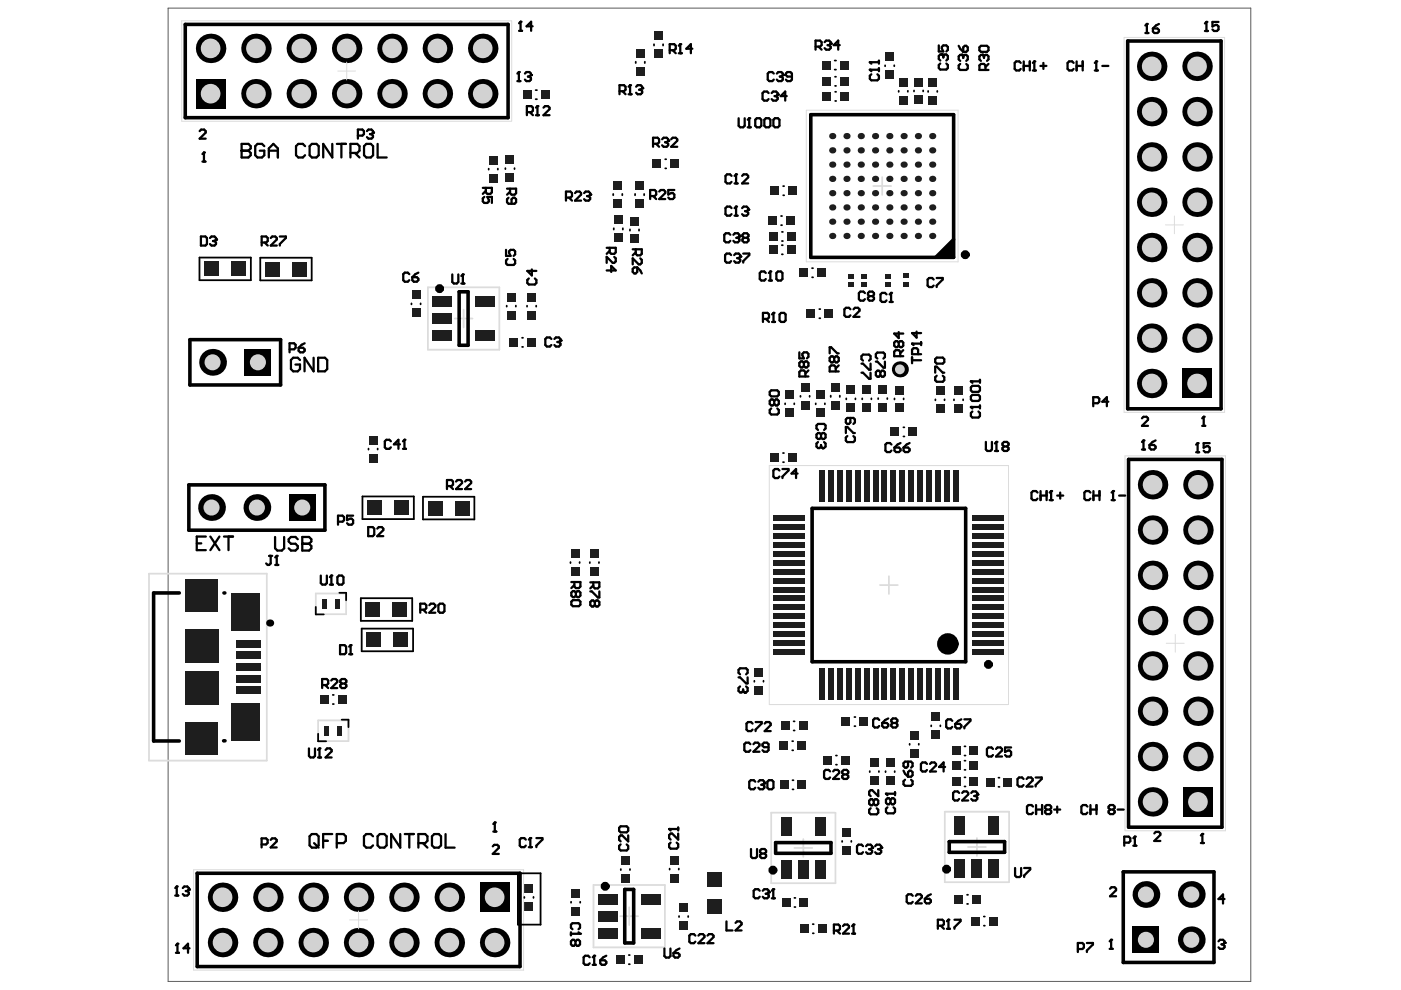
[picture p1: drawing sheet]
<svg xmlns="http://www.w3.org/2000/svg" width="297mm" height="210mm" viewBox="0 0 297 210" stroke-linecap="round" stroke-linejoin="round" font-family="sans-serif">
<circle cx="73.5" cy="19.9" r="3.1" fill="#000"/>
<circle cx="73.5" cy="19.9" r="2.08" fill="#d2d2d2"/>
<path d="M240.1 196.4h5.7v5.7h-5.7z" fill-rule="evenodd" fill="#000"/>
<circle cx="243" cy="199.3" r="1.7" fill="#d2d2d2"/>
<circle cx="243" cy="189.7" r="2.84" fill="#000"/>
<circle cx="243" cy="189.7" r="1.7" fill="#d2d2d2"/>
<circle cx="73.5" cy="10.3" r="3.1" fill="#000"/>
<circle cx="73.5" cy="10.3" r="2.08" fill="#d2d2d2"/>
<circle cx="190.8" cy="78.3" r="1.7" fill="#000"/>
<circle cx="190.8" cy="78.3" r="1.04" fill="#d2d2d2"/>
<circle cx="244.4" cy="170" r="3.1" fill="#000"/>
<circle cx="244.4" cy="170" r="2.08" fill="#d2d2d2"/>
<path d="M250.9 166.9h6.2v6.2h-6.2z" fill-rule="evenodd" fill="#000"/>
<circle cx="254" cy="170" r="2.08" fill="#d2d2d2"/>
<circle cx="244.4" cy="131.6" r="3.1" fill="#000"/>
<circle cx="244.4" cy="131.6" r="2.08" fill="#d2d2d2"/>
<circle cx="254" cy="131.6" r="3.1" fill="#000"/>
<circle cx="254" cy="131.6" r="2.08" fill="#d2d2d2"/>
<circle cx="66.4" cy="199.8" r="3.1" fill="#000"/>
<circle cx="66.4" cy="199.8" r="2.08" fill="#d2d2d2"/>
<circle cx="56.8" cy="199.8" r="3.1" fill="#000"/>
<circle cx="56.8" cy="199.8" r="2.08" fill="#d2d2d2"/>
<circle cx="47.2" cy="199.8" r="3.1" fill="#000"/>
<circle cx="47.2" cy="199.8" r="2.08" fill="#d2d2d2"/>
<path d="M61.2 104.8h5.7v5.6h-5.7z" fill-rule="evenodd" fill="#000"/>
<circle cx="64.1" cy="107.6" r="1.7" fill="#d2d2d2"/>
<circle cx="54.5" cy="107.6" r="2.84" fill="#000"/>
<circle cx="54.5" cy="107.6" r="1.7" fill="#d2d2d2"/>
<path d="M51.8 74h5.7v5.7h-5.7z" fill-rule="evenodd" fill="#000"/>
<circle cx="54.7" cy="76.8" r="1.7" fill="#d2d2d2"/>
<circle cx="63.9" cy="19.9" r="3.1" fill="#000"/>
<circle cx="63.9" cy="19.9" r="2.08" fill="#d2d2d2"/>
<circle cx="54.3" cy="19.9" r="3.1" fill="#000"/>
<circle cx="54.3" cy="19.9" r="2.08" fill="#d2d2d2"/>
<circle cx="85.6" cy="199.8" r="3.1" fill="#000"/>
<circle cx="85.6" cy="199.8" r="2.08" fill="#d2d2d2"/>
<circle cx="95.3" cy="199.8" r="3.1" fill="#000"/>
<circle cx="95.3" cy="199.8" r="2.08" fill="#d2d2d2"/>
<circle cx="83.1" cy="19.9" r="3.1" fill="#000"/>
<circle cx="83.1" cy="19.9" r="2.08" fill="#d2d2d2"/>
<circle cx="92.7" cy="19.9" r="3.1" fill="#000"/>
<circle cx="92.7" cy="19.9" r="2.08" fill="#d2d2d2"/>
<circle cx="252.6" cy="199.3" r="2.84" fill="#000"/>
<circle cx="252.6" cy="199.3" r="1.7" fill="#d2d2d2"/>
<circle cx="252.6" cy="189.7" r="2.84" fill="#000"/>
<circle cx="252.6" cy="189.7" r="1.7" fill="#d2d2d2"/>
<circle cx="254" cy="150.8" r="3.1" fill="#000"/>
<circle cx="254" cy="150.8" r="2.08" fill="#d2d2d2"/>
<circle cx="244.4" cy="150.8" r="3.1" fill="#000"/>
<circle cx="244.4" cy="150.8" r="2.08" fill="#d2d2d2"/>
<circle cx="254" cy="141.2" r="3.1" fill="#000"/>
<circle cx="254" cy="141.2" r="2.08" fill="#d2d2d2"/>
<circle cx="244.4" cy="141.2" r="3.1" fill="#000"/>
<circle cx="244.4" cy="141.2" r="2.08" fill="#d2d2d2"/>
<circle cx="244.4" cy="122" r="3.1" fill="#000"/>
<circle cx="244.4" cy="122" r="2.08" fill="#d2d2d2"/>
<circle cx="254" cy="122" r="3.1" fill="#000"/>
<circle cx="254" cy="122" r="2.08" fill="#d2d2d2"/>
<circle cx="254" cy="112.4" r="3.1" fill="#000"/>
<circle cx="254" cy="112.4" r="2.08" fill="#d2d2d2"/>
<circle cx="244.4" cy="112.4" r="3.1" fill="#000"/>
<circle cx="244.4" cy="112.4" r="2.08" fill="#d2d2d2"/>
<circle cx="244.2" cy="81.3" r="3.1" fill="#000"/>
<circle cx="244.2" cy="81.3" r="2.08" fill="#d2d2d2"/>
<path d="M250.7 78.2h6.2v6.2h-6.2z" fill-rule="evenodd" fill="#000"/>
<circle cx="253.8" cy="81.3" r="2.08" fill="#d2d2d2"/>
<circle cx="253.8" cy="62.1" r="3.1" fill="#000"/>
<circle cx="253.8" cy="62.1" r="2.08" fill="#d2d2d2"/>
<circle cx="244.2" cy="62.1" r="3.1" fill="#000"/>
<circle cx="244.2" cy="62.1" r="2.08" fill="#d2d2d2"/>
<circle cx="253.8" cy="52.5" r="3.1" fill="#000"/>
<circle cx="253.8" cy="52.5" r="2.08" fill="#d2d2d2"/>
<circle cx="244.2" cy="52.5" r="3.1" fill="#000"/>
<circle cx="244.2" cy="52.5" r="2.08" fill="#d2d2d2"/>
<circle cx="244.2" cy="33.3" r="3.1" fill="#000"/>
<circle cx="244.2" cy="33.3" r="2.08" fill="#d2d2d2"/>
<circle cx="253.8" cy="33.3" r="3.1" fill="#000"/>
<circle cx="253.8" cy="33.3" r="2.08" fill="#d2d2d2"/>
<circle cx="253.8" cy="23.7" r="3.1" fill="#000"/>
<circle cx="253.8" cy="23.7" r="2.08" fill="#d2d2d2"/>
<circle cx="253.8" cy="14.1" r="3.1" fill="#000"/>
<circle cx="253.8" cy="14.1" r="2.08" fill="#d2d2d2"/>
<circle cx="244.2" cy="23.7" r="3.1" fill="#000"/>
<circle cx="244.2" cy="23.7" r="2.08" fill="#d2d2d2"/>
<circle cx="244.2" cy="14.1" r="3.1" fill="#000"/>
<circle cx="244.2" cy="14.1" r="2.08" fill="#d2d2d2"/>
<circle cx="66.4" cy="190.2" r="3.1" fill="#000"/>
<circle cx="66.4" cy="190.2" r="2.08" fill="#d2d2d2"/>
<circle cx="56.8" cy="190.2" r="3.1" fill="#000"/>
<circle cx="56.8" cy="190.2" r="2.08" fill="#d2d2d2"/>
<circle cx="47.2" cy="190.2" r="3.1" fill="#000"/>
<circle cx="47.2" cy="190.2" r="2.08" fill="#d2d2d2"/>
<circle cx="63.9" cy="10.3" r="3.1" fill="#000"/>
<circle cx="63.9" cy="10.3" r="2.08" fill="#d2d2d2"/>
<circle cx="54.3" cy="10.3" r="3.1" fill="#000"/>
<circle cx="54.3" cy="10.3" r="2.08" fill="#d2d2d2"/>
<circle cx="85.6" cy="190.2" r="3.1" fill="#000"/>
<circle cx="85.6" cy="190.2" r="2.08" fill="#d2d2d2"/>
<circle cx="95.3" cy="190.2" r="3.1" fill="#000"/>
<circle cx="95.3" cy="190.2" r="2.08" fill="#d2d2d2"/>
<circle cx="83.1" cy="10.3" r="3.1" fill="#000"/>
<circle cx="83.1" cy="10.3" r="2.08" fill="#d2d2d2"/>
<circle cx="92.7" cy="10.3" r="3.1" fill="#000"/>
<circle cx="92.7" cy="10.3" r="2.08" fill="#d2d2d2"/>
<circle cx="244.4" cy="160.4" r="3.1" fill="#000"/>
<circle cx="244.4" cy="160.4" r="2.08" fill="#d2d2d2"/>
<circle cx="254" cy="160.4" r="3.1" fill="#000"/>
<circle cx="254" cy="160.4" r="2.08" fill="#d2d2d2"/>
<circle cx="244.2" cy="42.9" r="3.1" fill="#000"/>
<circle cx="244.2" cy="42.9" r="2.08" fill="#d2d2d2"/>
<circle cx="253.8" cy="42.9" r="3.1" fill="#000"/>
<circle cx="253.8" cy="42.9" r="2.08" fill="#d2d2d2"/>
<circle cx="244.2" cy="71.7" r="3.1" fill="#000"/>
<circle cx="244.2" cy="71.7" r="2.08" fill="#d2d2d2"/>
<circle cx="253.8" cy="71.7" r="3.1" fill="#000"/>
<circle cx="253.8" cy="71.7" r="2.08" fill="#d2d2d2"/>
<circle cx="254" cy="102.8" r="3.1" fill="#000"/>
<circle cx="254" cy="102.8" r="2.08" fill="#d2d2d2"/>
<circle cx="244.4" cy="102.8" r="3.1" fill="#000"/>
<circle cx="244.4" cy="102.8" r="2.08" fill="#d2d2d2"/>
<circle cx="76" cy="199.8" r="3.1" fill="#000"/>
<circle cx="76" cy="199.8" r="2.08" fill="#d2d2d2"/>
<circle cx="104.9" cy="199.8" r="3.1" fill="#000"/>
<circle cx="104.9" cy="199.8" r="2.08" fill="#d2d2d2"/>
<circle cx="44.8" cy="107.6" r="2.84" fill="#000"/>
<circle cx="44.8" cy="107.6" r="1.7" fill="#d2d2d2"/>
<circle cx="45.1" cy="76.8" r="2.84" fill="#000"/>
<circle cx="45.1" cy="76.8" r="1.7" fill="#d2d2d2"/>
<path d="M41.5 16.7h6.3v6.3h-6.3z" fill-rule="evenodd" fill="#000"/>
<circle cx="44.7" cy="19.9" r="2.08" fill="#d2d2d2"/>
<circle cx="102.3" cy="19.9" r="3.1" fill="#000"/>
<circle cx="102.3" cy="19.9" r="2.08" fill="#d2d2d2"/>
<circle cx="76" cy="190.2" r="3.1" fill="#000"/>
<circle cx="76" cy="190.2" r="2.08" fill="#d2d2d2"/>
<path d="M101.8 187.1h6.2v6.3h-6.2z" fill-rule="evenodd" fill="#000"/>
<circle cx="104.9" cy="190.2" r="2.08" fill="#d2d2d2"/>
<circle cx="44.7" cy="10.3" r="3.1" fill="#000"/>
<circle cx="44.7" cy="10.3" r="2.08" fill="#d2d2d2"/>
<circle cx="102.3" cy="10.3" r="3.1" fill="#000"/>
<circle cx="102.3" cy="10.3" r="2.08" fill="#d2d2d2"/>
<g fill="#1e1e1e">
<path d="M49 55.5h3.1v3h-3.1z" fill-rule="evenodd"/>
<path d="M56.3 55.5h3v3.1h-3z" fill-rule="evenodd"/>
<path d="M71.5 153.9h1v2h-1z" fill-rule="evenodd"/>
<path d="M71.6 147.4h1.9v1.9h-1.9z" fill-rule="evenodd"/>
<path d="M77.9 106.1h3v3.1h-3z" fill-rule="evenodd"/>
<path d="M78.1 92.4h1.9v1.9h-1.9z" fill-rule="evenodd"/>
<path d="M87.3 61.6h1.8v1.9h-1.8z" fill-rule="evenodd"/>
<path d="M96.5 106.2h3v3h-3z" fill-rule="evenodd"/>
<path d="M100.8 70h4.1v2.3h-4.1z" fill-rule="evenodd"/>
<path d="M100.8 62.8h4.1v2.3h-4.1z" fill-rule="evenodd"/>
<path d="M103.6 36.8h1.9v1.9h-1.9z" fill-rule="evenodd"/>
<path d="M103.6 33h1.9v1.9h-1.9z" fill-rule="evenodd"/>
<path d="M111.2 191.2h1.9v1.9h-1.9z" fill-rule="evenodd"/>
<path d="M111.2 187.4h1.9v1.9h-1.9z" fill-rule="evenodd"/>
<path d="M111.7 71.7h1.9v1.8h-1.9z" fill-rule="evenodd"/>
<path d="M111.8 62.1h1.9v1.9h-1.9z" fill-rule="evenodd"/>
<path d="M121.1 192.2h1.9v1.9h-1.9z" fill-rule="evenodd"/>
<path d="M121 116.4h1.9v1.9h-1.9z" fill-rule="evenodd"/>
<path d="M125.1 116.4h1.9v1.9h-1.9z" fill-rule="evenodd"/>
<path d="M134.4 202.5h1.9v1.9h-1.9z" fill-rule="evenodd"/>
<path d="M131.6 185.3h1.9v1.9h-1.9z" fill-rule="evenodd"/>
<path d="M133.6 45.9h1.9v1.9h-1.9z" fill-rule="evenodd"/>
<path d="M134.7 38.4h1.9v1.9h-1.9z" fill-rule="evenodd"/>
<path d="M134.8 14.2h1.9v1.9h-1.9z" fill-rule="evenodd"/>
<path d="M134.8 10.4h1.9v1.9h-1.9z" fill-rule="evenodd"/>
<path d="M144 191.5h1.9v1.9h-1.9z" fill-rule="evenodd"/>
<path d="M142 185.2h1.9v1.9h-1.9z" fill-rule="evenodd"/>
<path d="M149.9 190.6h3.1v3.1h-3.1z" fill-rule="evenodd"/>
<path d="M149.9 185h3.1v3h-3.1z" fill-rule="evenodd"/>
<path d="M165.7 190.4h1.9v1.9h-1.9z" fill-rule="evenodd"/>
<path d="M165.6 182.3h2.3v4h-2.3z" fill-rule="evenodd"/>
<path d="M165.5 153h1.9v1.9h-1.9z" fill-rule="evenodd"/>
<path d="M166.5 82.8h1.9v1.9h-1.9z" fill-rule="evenodd"/>
<path d="M166.5 86.6h1.9v1.9h-1.9z" fill-rule="evenodd"/>
<path d="M163 52h1.9v1.9h-1.9z" fill-rule="evenodd"/>
<path d="M166.8 52h1.9v1.9h-1.9z" fill-rule="evenodd"/>
<path d="M162.9 45.8h1.9v1.9h-1.9z" fill-rule="evenodd"/>
<path d="M166.6 45.8h1.9v1.9h-1.9z" fill-rule="evenodd"/>
<path d="M163.3 39.5h1.9v1.9h-1.9z" fill-rule="evenodd"/>
<path d="M167.1 39.5h1.9v1.9h-1.9z" fill-rule="evenodd"/>
<path d="M172.8 182.3h2.2v4h-2.2z" fill-rule="evenodd"/>
<path d="M174.5 160.2h1.9v1.9h-1.9z" fill-rule="evenodd"/>
<path d="M173 82.8h1.9v1.9h-1.9z" fill-rule="evenodd"/>
<path d="M173 86.6h1.9v1.9h-1.9z" fill-rule="evenodd"/>
<path d="M174.3 16.3h1.9v1.9h-1.9z" fill-rule="evenodd"/>
<path d="M178.6 175.6h1.9v1.8h-1.9z" fill-rule="evenodd"/>
<path d="M178.6 179.3h1.9v1.9h-1.9z" fill-rule="evenodd"/>
<path d="M178.3 160.2h1.9v1.9h-1.9z" fill-rule="evenodd"/>
<path d="M178.4 152h1.9v1.9h-1.9z" fill-rule="evenodd"/>
<path d="M182.2 152h1.9v1.9h-1.9z" fill-rule="evenodd"/>
<path d="M179.5 85.5h1.8v1.9h-1.8z" fill-rule="evenodd"/>
<path d="M179.9 59.8h1.2v1h-1.2z" fill-rule="evenodd"/>
<path d="M182.6 59.8h1.2v1h-1.2z" fill-rule="evenodd"/>
<path d="M178.1 16.3h1.9v1.9h-1.9z" fill-rule="evenodd"/>
<path d="M187.8 160.8h1.9v1.9h-1.9z" fill-rule="evenodd"/>
<path d="M188.8 90.6h1.9v1.9h-1.9z" fill-rule="evenodd"/>
<path d="M189.7 85.5h1.9v1.9h-1.9z" fill-rule="evenodd"/>
<path d="M186.2 85.5h1.9v1.8h-1.9z" fill-rule="evenodd"/>
<path d="M187.6 59.8h1.1v1h-1.1z" fill-rule="evenodd"/>
<path d="M187.7 14.9h1.9v1.9h-1.9z" fill-rule="evenodd"/>
<path d="M197.5 154.8h1.8v1.9h-1.8z" fill-rule="evenodd"/>
<path d="M196.8 16.5h1.9v1.9h-1.9z" fill-rule="evenodd"/>
<path d="M193.8 16.4h1.9v1.9h-1.9z" fill-rule="evenodd"/>
<path d="M205.9 194.4h1.9v1.8h-1.9z" fill-rule="evenodd"/>
<path d="M201.8 161.3h1.8v1.9h-1.8z" fill-rule="evenodd"/>
<path d="M205.5 161.3h1.9v1.9h-1.9z" fill-rule="evenodd"/>
<path d="M202.3 85.7h1.9v1.9h-1.9z" fill-rule="evenodd"/>
<path d="M209.6 194.4h1.9v1.8h-1.9z" fill-rule="evenodd"/>
<path d="M68.2 127h1v2h-1z" fill-rule="evenodd"/>
<path d="M71 127h1v2h-1z" fill-rule="evenodd"/>
<path d="M77.7 134.2h3.1v3h-3.1z" fill-rule="evenodd"/>
<path d="M78.1 96.2h1.9v1.9h-1.9z" fill-rule="evenodd"/>
<path d="M87.3 65.4h1.8v1.9h-1.8z" fill-rule="evenodd"/>
<path d="M111.8 65.9h1.9v1.8h-1.9z" fill-rule="evenodd"/>
<path d="M110.9 19.1h1.9v1.9h-1.9z" fill-rule="evenodd"/>
<path d="M121.1 188.5h1.9v1.9h-1.9z" fill-rule="evenodd"/>
<path d="M121 120.2h1.9v1.9h-1.9z" fill-rule="evenodd"/>
<path d="M125.1 120.2h1.9v1.9h-1.9z" fill-rule="evenodd"/>
<path d="M131.6 181.5h1.9v1.9h-1.9z" fill-rule="evenodd"/>
<path d="M134.7 42.2h1.9v1.9h-1.9z" fill-rule="evenodd"/>
<path d="M133.6 49.7h1.9v1.9h-1.9z" fill-rule="evenodd"/>
<path d="M144 195.3h1.9v1.9h-1.9z" fill-rule="evenodd"/>
<path d="M142 181.4h1.9v1.9h-1.9z" fill-rule="evenodd"/>
<path d="M142.1 33.8h1.9v1.9h-1.9z" fill-rule="evenodd"/>
<path d="M165.6 173.3h2.3v3.9h-2.3z" fill-rule="evenodd"/>
<path d="M165.3 165.4h1.9v1.9h-1.9z" fill-rule="evenodd"/>
<path d="M165.2 157.2h1.9v1.9h-1.9z" fill-rule="evenodd"/>
<path d="M167.1 96.1h1.9v1.9h-1.9z" fill-rule="evenodd"/>
<path d="M163.3 96.1h1.9v1.9h-1.9z" fill-rule="evenodd"/>
<path d="M163 49.2h1.9v1.9h-1.9z" fill-rule="evenodd"/>
<path d="M166.8 49.2h1.9v1.9h-1.9z" fill-rule="evenodd"/>
<path d="M173.4 196h1.9v1.9h-1.9z" fill-rule="evenodd"/>
<path d="M172.8 173.3h2.2v3.9h-2.2z" fill-rule="evenodd"/>
<path d="M173.7 141.8h1.1v6.6h-1.1z" fill-rule="evenodd"/>
<path d="M175.6 141.8h1.1v6.6h-1.1z" fill-rule="evenodd"/>
<path d="M173.2 56.9h1.9v1.9h-1.9z" fill-rule="evenodd"/>
<path d="M171 65.6h1.9v1.8h-1.9z" fill-rule="evenodd"/>
<path d="M174.8 65.6h1.8v1.8h-1.8z" fill-rule="evenodd"/>
<path d="M174.3 12.9h1.9v1.8h-1.9z" fill-rule="evenodd"/>
<path d="M174.3 19.5h1.9v1.9h-1.9z" fill-rule="evenodd"/>
<path d="M179.4 141.8h1.1v6.6h-1.1z" fill-rule="evenodd"/>
<path d="M181.3 141.8h1.1v6.6h-1.1z" fill-rule="evenodd"/>
<path d="M183.2 141.8h1.1v6.6h-1.1z" fill-rule="evenodd"/>
<path d="M179.5 81.7h1.8v1.9h-1.8z" fill-rule="evenodd"/>
<path d="M179.9 58h1.2v1.1h-1.2z" fill-rule="evenodd"/>
<path d="M182.6 58h1.2v1.1h-1.2z" fill-rule="evenodd"/>
<path d="M178.1 12.9h1.9v1.8h-1.9z" fill-rule="evenodd"/>
<path d="M178.1 19.5h1.9v1.9h-1.9z" fill-rule="evenodd"/>
<path d="M187.8 164.6h1.9v1.8h-1.9z" fill-rule="evenodd"/>
<path d="M186.9 141.8h1.2v6.6h-1.2z" fill-rule="evenodd"/>
<path d="M188.8 141.8h1.2v6.6h-1.2z" fill-rule="evenodd"/>
<path d="M190.7 141.8h1.2v6.6h-1.2z" fill-rule="evenodd"/>
<path d="M189.7 81.7h1.9v1.9h-1.9z" fill-rule="evenodd"/>
<path d="M186.2 81.7h1.9v1.9h-1.9z" fill-rule="evenodd"/>
<path d="M187.6 58h1.1v1.1h-1.1z" fill-rule="evenodd"/>
<path d="M187.7 11.1h1.9v1.9h-1.9z" fill-rule="evenodd"/>
<path d="M194.5 141.8h1.2v6.6h-1.2z" fill-rule="evenodd"/>
<path d="M196.4 141.8h1.1v6.6h-1.1z" fill-rule="evenodd"/>
<path d="M198.3 141.8h1.1v6.6h-1.1z" fill-rule="evenodd"/>
<path d="M197.5 151.1h1.8v1.8h-1.8z" fill-rule="evenodd"/>
<path d="M196.8 20.3h1.9v1.9h-1.9z" fill-rule="evenodd"/>
<path d="M193.8 20.2h1.9v1.9h-1.9z" fill-rule="evenodd"/>
<path d="M202.4 173.1h2.3v3.9h-2.3z" fill-rule="evenodd"/>
<path d="M202.4 182.1h2.3v4h-2.3z" fill-rule="evenodd"/>
<path d="M201.8 164.8h1.8v1.9h-1.8z" fill-rule="evenodd"/>
<path d="M205.5 164.8h1.9v1.9h-1.9z" fill-rule="evenodd"/>
<path d="M202.3 189.7h1.9v1.9h-1.9z" fill-rule="evenodd"/>
<path d="M202.1 141.8h1.1v6.6h-1.1z" fill-rule="evenodd"/>
<path d="M201.8 158.3h1.8v1.9h-1.8z" fill-rule="evenodd"/>
<path d="M205.5 158.3h1.9v1.9h-1.9z" fill-rule="evenodd"/>
<path d="M202.3 81.9h1.9v1.9h-1.9z" fill-rule="evenodd"/>
<path d="M209.6 173.1h2.3v3.9h-2.3z" fill-rule="evenodd"/>
<path d="M209.6 182.1h2.3v4h-2.3z" fill-rule="evenodd"/>
<path d="M209 164.9h1.9v1.9h-1.9z" fill-rule="evenodd"/>
<path d="M212.7 164.9h1.9v1.9h-1.9z" fill-rule="evenodd"/>
<path d="M175.6 99.7h1.1v6.6h-1.1z" fill-rule="evenodd"/>
<path d="M173.7 99.7h1.1v6.6h-1.1z" fill-rule="evenodd"/>
<path d="M183.2 99.7h1.1v6.6h-1.1z" fill-rule="evenodd"/>
<path d="M181.3 99.7h1.1v6.6h-1.1z" fill-rule="evenodd"/>
<path d="M179.4 99.7h1.1v6.6h-1.1z" fill-rule="evenodd"/>
<path d="M190.7 99.7h1.2v6.6h-1.2z" fill-rule="evenodd"/>
<path d="M188.8 99.7h1.2v6.6h-1.2z" fill-rule="evenodd"/>
<path d="M186.9 99.7h1.2v6.6h-1.2z" fill-rule="evenodd"/>
<path d="M198.3 99.7h1.1v6.6h-1.1z" fill-rule="evenodd"/>
<path d="M196.4 99.7h1.1v6.6h-1.1z" fill-rule="evenodd"/>
<path d="M194.5 99.7h1.2v6.6h-1.2z" fill-rule="evenodd"/>
<path d="M202.1 99.7h1.1v6.6h-1.1z" fill-rule="evenodd"/>
<path d="M68.7 153.9h1v2h-1z" fill-rule="evenodd"/>
<path d="M67.8 147.4h1.9v1.9h-1.9z" fill-rule="evenodd"/>
<path d="M50.2 145.6h5.1v1.5h-5.1z" fill-rule="evenodd"/>
<path d="M50.2 140.7h5.1v1.5h-5.1z" fill-rule="evenodd"/>
<path d="M50.2 138.2h5.1v1.5h-5.1z" fill-rule="evenodd"/>
<path d="M43.3 55.5h3.1v3h-3.1z" fill-rule="evenodd"/>
<path d="M62 55.5h3v3.1h-3z" fill-rule="evenodd"/>
<path d="M90.8 106.2h3v3h-3z" fill-rule="evenodd"/>
<path d="M83.6 106.2h3v3h-3z" fill-rule="evenodd"/>
<path d="M91.7 70h4.1v2.3h-4.1z" fill-rule="evenodd"/>
<path d="M91.7 62.8h4.1v2.3h-4.1z" fill-rule="evenodd"/>
<path d="M130.6 202.5h1.9v1.9h-1.9z" fill-rule="evenodd"/>
<path d="M126.8 193.1h4.1v2.3h-4.1z" fill-rule="evenodd"/>
<path d="M108 71.7h1.8v1.8h-1.8z" fill-rule="evenodd"/>
<path d="M107.4 62.1h1.9v1.9h-1.9z" fill-rule="evenodd"/>
<path d="M130.1 45.7h1.9v1.9h-1.9z" fill-rule="evenodd"/>
<path d="M107.2 36.7h1.9v1.9h-1.9z" fill-rule="evenodd"/>
<path d="M130 38.4h1.9v1.9h-1.9z" fill-rule="evenodd"/>
<path d="M107.2 32.9h1.9v1.9h-1.9z" fill-rule="evenodd"/>
<path d="M160 145.4h1.8v1.9h-1.8z" fill-rule="evenodd"/>
<path d="M138.7 10.5h1.9v1.9h-1.9z" fill-rule="evenodd"/>
<path d="M138.7 6.7h1.9v1.9h-1.9z" fill-rule="evenodd"/>
<path d="M169.5 190.4h1.9v1.9h-1.9z" fill-rule="evenodd"/>
<path d="M169.2 182.3h2.3v4h-2.3z" fill-rule="evenodd"/>
<path d="M184.4 160.8h1.9v1.8h-1.9z" fill-rule="evenodd"/>
<path d="M169.3 153h1.9v1.9h-1.9z" fill-rule="evenodd"/>
<path d="M192.9 155h1.9v1.9h-1.9z" fill-rule="evenodd"/>
<path d="M192.6 90.6h1.9v1.9h-1.9z" fill-rule="evenodd"/>
<path d="M169.7 85h1.9v1.9h-1.9z" fill-rule="evenodd"/>
<path d="M176.1 85h1.9v1.9h-1.9z" fill-rule="evenodd"/>
<path d="M182.8 85.5h1.9v1.9h-1.9z" fill-rule="evenodd"/>
<path d="M191.6 59.7h1.1v1.1h-1.1z" fill-rule="evenodd"/>
<path d="M190.6 16.5h1.9v1.9h-1.9z" fill-rule="evenodd"/>
<path d="M206.3 137.7h6.6v1.1h-6.6z" fill-rule="evenodd"/>
<path d="M206.3 133.9h6.6v1.1h-6.6z" fill-rule="evenodd"/>
<path d="M206.3 132h6.6v1.1h-6.6z" fill-rule="evenodd"/>
<path d="M206.3 130.1h6.6v1.1h-6.6z" fill-rule="evenodd"/>
<path d="M206.3 126.3h6.6v1.1h-6.6z" fill-rule="evenodd"/>
<path d="M206.3 124.4h6.6v1.2h-6.6z" fill-rule="evenodd"/>
<path d="M206.3 122.5h6.6v1.2h-6.6z" fill-rule="evenodd"/>
<path d="M206.3 118.8h6.6v1.1h-6.6z" fill-rule="evenodd"/>
<path d="M206.3 116.9h6.6v1.1h-6.6z" fill-rule="evenodd"/>
<path d="M206.3 115h6.6v1.1h-6.6z" fill-rule="evenodd"/>
<path d="M206.3 113.1h6.6v1.1h-6.6z" fill-rule="evenodd"/>
<path d="M206.3 111.2h6.6v1.1h-6.6z" fill-rule="evenodd"/>
<path d="M206.3 109.3h6.6v1.1h-6.6z" fill-rule="evenodd"/>
<path d="M198.4 85.7h1.8v1.9h-1.8z" fill-rule="evenodd"/>
<path d="M48.9 149.2h6.1v7.9h-6.1z" fill-rule="evenodd"/>
<path d="M50.2 143.1h5.1v1.5h-5.1z" fill-rule="evenodd"/>
<path d="M50.2 135.7h5.1v1.6h-5.1z" fill-rule="evenodd"/>
<path d="M83.4 134.2h3v3h-3z" fill-rule="evenodd"/>
<path d="M77.6 127.7h3v3h-3z" fill-rule="evenodd"/>
<path d="M83.2 127.7h3.1v3h-3.1z" fill-rule="evenodd"/>
<path d="M91.7 66.4h4.1v2.3h-4.1z" fill-rule="evenodd"/>
<path d="M126.8 196.7h4.1v2.3h-4.1z" fill-rule="evenodd"/>
<path d="M126.8 189.5h4.1v2.3h-4.1z" fill-rule="evenodd"/>
<path d="M130 42.2h1.9v1.9h-1.9z" fill-rule="evenodd"/>
<path d="M130.1 49.5h1.9v1.9h-1.9z" fill-rule="evenodd"/>
<path d="M107.4 65.9h1.9v1.8h-1.9z" fill-rule="evenodd"/>
<path d="M114.7 19.1h1.8v1.9h-1.8z" fill-rule="evenodd"/>
<path d="M135.9 196.7h4.1v2.3h-4.1z" fill-rule="evenodd"/>
<path d="M135.9 189.5h4.1v2.3h-4.1z" fill-rule="evenodd"/>
<path d="M160 141.6h1.8v1.9h-1.8z" fill-rule="evenodd"/>
<path d="M138.3 33.8h1.9v1.9h-1.9z" fill-rule="evenodd"/>
<path d="M169.6 196h1.9v1.9h-1.9z" fill-rule="evenodd"/>
<path d="M184.4 164.5h1.9v1.9h-1.9z" fill-rule="evenodd"/>
<path d="M169.1 165.4h1.9v1.9h-1.9z" fill-rule="evenodd"/>
<path d="M169 157.2h1.9v1.9h-1.9z" fill-rule="evenodd"/>
<path d="M177.5 141.8h1.1v6.6h-1.1z" fill-rule="evenodd"/>
<path d="M185.1 141.8h1.1v6.6h-1.1z" fill-rule="evenodd"/>
<path d="M192.6 141.8h1.2v6.6h-1.2z" fill-rule="evenodd"/>
<path d="M192.9 158.7h1.9v1.9h-1.9z" fill-rule="evenodd"/>
<path d="M169.7 81.2h1.9v1.9h-1.9z" fill-rule="evenodd"/>
<path d="M176.1 81.2h1.9v1.9h-1.9z" fill-rule="evenodd"/>
<path d="M182.8 81.7h1.9v1.9h-1.9z" fill-rule="evenodd"/>
<path d="M191.6 58h1.1v1h-1.1z" fill-rule="evenodd"/>
<path d="M169.4 56.9h1.9v1.9h-1.9z" fill-rule="evenodd"/>
<path d="M190.6 20.3h1.9v1.9h-1.9z" fill-rule="evenodd"/>
<path d="M206 182.1h2.3v4h-2.3z" fill-rule="evenodd"/>
<path d="M206.1 189.7h1.9v1.9h-1.9z" fill-rule="evenodd"/>
<path d="M206.3 135.8h6.6v1.1h-6.6z" fill-rule="evenodd"/>
<path d="M200.2 141.8h1.1v6.6h-1.1z" fill-rule="evenodd"/>
<path d="M206.3 128.2h6.6v1.1h-6.6z" fill-rule="evenodd"/>
<path d="M206.3 120.6h6.6v1.2h-6.6z" fill-rule="evenodd"/>
<path d="M198.4 81.9h1.8v1.9h-1.8z" fill-rule="evenodd"/>
<path d="M48.9 125.7h6.1v8h-6.1z" fill-rule="evenodd"/>
<path d="M192.6 99.7h1.2v6.6h-1.2z" fill-rule="evenodd"/>
<path d="M185.1 99.7h1.1v6.6h-1.1z" fill-rule="evenodd"/>
<path d="M177.5 99.7h1.1v6.6h-1.1z" fill-rule="evenodd"/>
<path d="M200.2 99.7h1.1v6.6h-1.1z" fill-rule="evenodd"/>
<path d="M164 137.7h6.7v1.1h-6.7z" fill-rule="evenodd"/>
<path d="M164 130.1h6.7v1.1h-6.7z" fill-rule="evenodd"/>
<path d="M164 132h6.7v1.1h-6.7z" fill-rule="evenodd"/>
<path d="M164 133.9h6.7v1.1h-6.7z" fill-rule="evenodd"/>
<path d="M164 122.5h6.7v1.2h-6.7z" fill-rule="evenodd"/>
<path d="M164 124.4h6.7v1.2h-6.7z" fill-rule="evenodd"/>
<path d="M164 126.3h6.7v1.1h-6.7z" fill-rule="evenodd"/>
<path d="M164 113.1h6.7v1.1h-6.7z" fill-rule="evenodd"/>
<path d="M164 115h6.7v1.1h-6.7z" fill-rule="evenodd"/>
<path d="M164 116.9h6.7v1.1h-6.7z" fill-rule="evenodd"/>
<path d="M164 118.7h6.7v1.2h-6.7z" fill-rule="evenodd"/>
<path d="M164 109.3h6.7v1.1h-6.7z" fill-rule="evenodd"/>
<path d="M164 111.2h6.7v1.1h-6.7z" fill-rule="evenodd"/>
<path d="M39.3 153.1h6.9v6.8h-6.9z" fill-rule="evenodd"/>
<path d="M39.2 133.3h7.1v7.2h-7.1z" fill-rule="evenodd"/>
<path d="M39.2 142.4h7.1v7.1h-7.1z" fill-rule="evenodd"/>
<path d="M39.3 122.9h6.9v6.8h-6.9z" fill-rule="evenodd"/>
<path d="M164 135.8h6.7v1.1h-6.7z" fill-rule="evenodd"/>
<path d="M164 120.6h6.7v1.2h-6.7z" fill-rule="evenodd"/>
<path d="M164 128.2h6.7v1.1h-6.7z" fill-rule="evenodd"/>
</g>
<g fill="#1e1e1e">
<circle cx="179.5" cy="47" r=".66"/>
<circle cx="182.5" cy="47" r=".66"/>
<circle cx="179.5" cy="50" r=".66"/>
<circle cx="182.5" cy="50" r=".66"/>
<circle cx="179.5" cy="37.9" r=".66"/>
<circle cx="182.5" cy="37.9" r=".66"/>
<circle cx="179.5" cy="41" r=".66"/>
<circle cx="182.5" cy="41" r=".66"/>
<circle cx="179.5" cy="31.9" r=".66"/>
<circle cx="182.5" cy="31.9" r=".66"/>
<circle cx="179.5" cy="34.9" r=".66"/>
<circle cx="182.5" cy="34.9" r=".66"/>
<circle cx="188.6" cy="47" r=".66"/>
<circle cx="191.6" cy="47" r=".66"/>
<circle cx="188.6" cy="50" r=".66"/>
<circle cx="191.6" cy="50" r=".66"/>
<circle cx="188.6" cy="37.9" r=".66"/>
<circle cx="191.6" cy="37.9" r=".66"/>
<circle cx="188.6" cy="41" r=".66"/>
<circle cx="191.6" cy="41" r=".66"/>
<circle cx="188.6" cy="31.9" r=".66"/>
<circle cx="191.6" cy="31.9" r=".66"/>
<circle cx="188.6" cy="34.9" r=".66"/>
<circle cx="191.6" cy="34.9" r=".66"/>
<circle cx="194.6" cy="47" r=".66"/>
<circle cx="197.6" cy="47" r=".66"/>
<circle cx="194.6" cy="50" r=".66"/>
<circle cx="197.6" cy="50" r=".66"/>
<circle cx="194.6" cy="37.9" r=".66"/>
<circle cx="197.6" cy="37.9" r=".66"/>
<circle cx="194.6" cy="41" r=".66"/>
<circle cx="197.6" cy="41" r=".66"/>
<circle cx="194.6" cy="31.9" r=".66"/>
<circle cx="197.6" cy="31.9" r=".66"/>
<circle cx="194.6" cy="34.9" r=".66"/>
<circle cx="197.6" cy="34.9" r=".66"/>
<circle cx="179.5" cy="44" r=".66"/>
<circle cx="182.5" cy="44" r=".66"/>
<circle cx="179.5" cy="28.9" r=".66"/>
<circle cx="182.5" cy="28.9" r=".66"/>
<circle cx="188.6" cy="44" r=".66"/>
<circle cx="191.6" cy="44" r=".66"/>
<circle cx="188.6" cy="28.9" r=".66"/>
<circle cx="191.6" cy="28.9" r=".66"/>
<circle cx="194.6" cy="44" r=".66"/>
<circle cx="197.6" cy="44" r=".66"/>
<circle cx="194.6" cy="28.9" r=".66"/>
<circle cx="197.6" cy="28.9" r=".66"/>
<circle cx="176.4" cy="47" r=".66"/>
<circle cx="185.5" cy="47" r=".66"/>
<circle cx="176.4" cy="50" r=".66"/>
<circle cx="185.5" cy="50" r=".66"/>
<circle cx="176.4" cy="37.9" r=".66"/>
<circle cx="185.5" cy="37.9" r=".66"/>
<circle cx="176.4" cy="41" r=".66"/>
<circle cx="185.5" cy="41" r=".66"/>
<circle cx="176.4" cy="31.9" r=".66"/>
<circle cx="185.5" cy="31.9" r=".66"/>
<circle cx="176.4" cy="34.9" r=".66"/>
<circle cx="185.5" cy="34.9" r=".66"/>
<circle cx="176.4" cy="44" r=".66"/>
<circle cx="185.5" cy="44" r=".66"/>
<circle cx="176.4" cy="28.9" r=".66"/>
<circle cx="185.5" cy="28.9" r=".66"/>
</g>
<path d="M35.6 1.7h229.6v206.4h-229.6z" fill="none" stroke="#5a5a5a" stroke-width=".21"/>
<g fill="none" stroke="#dcdcdc" stroke-width=".38">
<path d="M185.2 39.4h3.7M187 37.6v3.7M90.7 60.9h15.2v13.3h-15.2zM96.4 67.5h3.8M98.3 65.6v3.8M31.6 121.6h25v39.7h-25zM67 125.8h6.4v4.4h-6.4zM186.6 124h3.8M188.5 122.2v3.7M67.4 152.7h6.5v4.4h-6.5zM163.5 172.3h13.6v15h-13.6zM168.4 179.8h3.8"/>
<path d="M170.3 177.9v3.8M200.3 172.1h13.6v14.9h-13.6zM205.2 179.6h3.8M207.1 177.7v3.8M125.8 187.6h15.2v13.3h-15.2zM131.5 194.3h3.8M133.4 192.4v3.7"/>
</g>
<g fill="none" stroke="#dcdcdc" stroke-width=".21">
<path d="M38.5 4.4h70v21.3h-70zM71.6 15.1h3.8M73.5 13.2v3.8M238.3 7.9h21.3v79.5h-21.3zM171 23.4h32.1v32.1h-32.1zM247.1 47.7h3.8M249 45.8v3.8M163.1 98.7h50.7v50.7h-50.7zM238.5 96.6h21.3v79.5h-21.3zM247.3 136.4h3.8M249.2 134.5v3.8M41.1 184.4h69.9v21.3h-69.9z"/>
<path d="M74.1 195h3.8M76 193.2v3.7"/>
</g>
<g fill="#000">
<path d="M198.4 54.6l3.8-3.8v3.8z"/>
<circle cx="110" cy="15.3" r=".24"/>
<circle cx="110.4" cy="4.6" r=".24"/>
<circle cx="112.6" cy="15.9" r=".24"/>
<circle cx="133.6" cy="18.1" r=".24"/>
<circle cx="136.2" cy="18.7" r=".24"/>
<circle cx="144.2" cy="9.4" r=".24"/>
<circle cx="166" cy="15.9" r=".24"/>
<circle cx="176.1" cy="9.2" r=".24"/>
<circle cx="184.4" cy="14.8" r=".24"/>
<circle cx="184.4" cy="13.2" r=".24"/>
<circle cx="199.7" cy="11.5" r=".24"/>
<circle cx="203.9" cy="11.6" r=".24"/>
<circle cx="208.3" cy="11.6" r=".24"/>
<circle cx="219.3" cy="13" r=".24"/>
<circle cx="232.4" cy="13" r=".24"/>
<circle cx="243.2" cy="5.1" r=".24"/>
<circle cx="255.8" cy="4.7" r=".24"/>
<circle cx="43.2" cy="32.3" r=".24"/>
<circle cx="51.2" cy="31.9" r=".24"/>
<circle cx="79.1" cy="28.1" r=".24"/>
<circle cx="113.9" cy="22.5" r=".24"/>
<circle cx="141.7" cy="29.8" r=".24"/>
<circle cx="156.1" cy="37" r=".24"/>
<circle cx="158.9" cy="25.1" r=".24"/>
<circle cx="164.9" cy="20.1" r=".24"/>
<circle cx="45.8" cy="50.8" r=".24"/>
<circle cx="98.1" cy="58.2" r=".24"/>
<circle cx="125.1" cy="41.3" r=".24"/>
<circle cx="156.1" cy="43.8" r=".24"/>
<circle cx="156.8" cy="50.1" r=".24"/>
<circle cx="156.9" cy="54.4" r=".24"/>
<circle cx="158.6" cy="44.4" r=".24"/>
<circle cx="163.3" cy="57.6" r=".24"/>
<circle cx="118.8" cy="72.2" r=".24"/>
<circle cx="164" cy="66.3" r=".24"/>
<circle cx="188.9" cy="62.1" r=".24"/>
<circle cx="193.4" cy="72.9" r=".24"/>
<circle cx="85.8" cy="93.2" r=".24"/>
<circle cx="174.4" cy="95" r=".24"/>
<circle cx="205.8" cy="86.3" r=".24"/>
<circle cx="205.8" cy="80.8" r=".24"/>
<circle cx="211.3" cy="93.7" r=".24"/>
<circle cx="242.4" cy="93.4" r=".24"/>
<circle cx="253.9" cy="94" r=".24"/>
<circle cx="255.2" cy="88.4" r=".24"/>
<circle cx="58.7" cy="117.9" r=".24"/>
<circle cx="64.1" cy="115.3" r=".24"/>
<circle cx="222.9" cy="104.1" r=".24"/>
<circle cx="236" cy="104.1" r=".24"/>
<circle cx="57.2" cy="132.1" r=".76"/>
<circle cx="70.3" cy="122" r=".24"/>
<circle cx="74.3" cy="136.8" r=".24"/>
<circle cx="67.7" cy="158.7" r=".24"/>
<circle cx="157.9" cy="146.8" r=".24"/>
<circle cx="104.9" cy="174.4" r=".24"/>
<circle cx="112.4" cy="177.7" r=".24"/>
<circle cx="141.9" cy="175.8" r=".24"/>
<circle cx="162.1" cy="166.1" r=".24"/>
<circle cx="184.9" cy="179.7" r=".24"/>
<circle cx="186.8" cy="179.7" r=".24"/>
<circle cx="187.8" cy="168.3" r=".24"/>
<circle cx="207.2" cy="168.4" r=".24"/>
<circle cx="240.6" cy="177.4" r=".24"/>
<circle cx="254.9" cy="176.8" r=".24"/>
<circle cx="37.5" cy="188" r=".24"/>
<circle cx="40" cy="188.6" r=".24"/>
<circle cx="123" cy="198" r=".24"/>
<circle cx="163" cy="189.2" r=".24"/>
<circle cx="164" cy="188.5" r=".24"/>
<circle cx="181" cy="196" r=".24"/>
<circle cx="201.1" cy="195" r=".24"/>
<circle cx="235.6" cy="199.3" r=".24"/>
<circle cx="259.6" cy="199.9" r=".24"/>
<circle cx="37.6" cy="200.1" r=".24"/>
<circle cx="126" cy="202.6" r=".24"/>
</g>
<g fill="none" stroke="#000" stroke-width=".76">
<path d="M39.3 5.2h68.4v19.8h-68.4zM239.1 8.7h19.8v78h-19.8zM171.9 24.3h30.3v30.3h-30.3zM202.2 50.8l-3.8 3.8M40.3 72h19.2v9.6h-19.2zM97.4 61.9h1.8v11.3h-1.8zM239.3 97.4h19.8v78h-19.8zM40 102.8h28.9v9.6h-28.9zM172.2 107.8h32.5v32.5h-32.5zM38 125.7h-5.4v31.4h5.4M47.5 125.7h.2M47.4 157.1h.3"/>
<path d="M164.4 178.7h11.8v2.2h-11.8zM201.3 178.4h11.7v2.3h-11.7zM41.8 185.2h68.5v19.7h-68.5zM132.5 188.6h1.8v11.3h-1.8zM238.2 184.9h19.2v19.2h-19.2z"/>
</g>
<g fill="none" stroke="#000" stroke-width=".38">
<path d="M113.6 19.1h.2M134.8 13.1v.3M136.7 13.1v.3M138.7 9.4v.3M140.6 9.4v.3M177 14.8h.3M177 12.8h.3M177 16.3h.2M177 18.2h.3M177.1 19.5h.2M187.7 13.8v.3M189.6 13.8v.2"/>
<path d="M190.5 19.3v.2M192.5 19.2v.3M193.8 19.2v.2M195.7 19.2v.2M196.8 19.3v.2M198.7 19.3v.2M103.6 35.8v.2M105.5 35.8v.2M107.1 35.7v.2M109.1 35.6v.3M113.6 21h.2M141 33.8h.2"/>
<path d="M141 35.7h.3M166 39.5h.3M177.1 21.4h.2M42.3 54.6h10.9v4.8h-10.9zM55.2 54.6h10.9v4.8h-10.9zM130 41.1v.3M130.1 48.4v.3M131.9 41.1v.3M132.1 48.4v.3M133.6 48.6v.3M134.7 41.1v.3M135.5 48.6v.3"/>
<path d="M136.6 41.1v.3M165.6 45.8h.2M165.6 47.7h.2M165.8 52h.2M165.8 53.9h.2M165.8 49.2h.2M165.8 51.1h.2M166 41.4h.3M172.2 56.9h.2M172.2 58.8h.2M87.2 64.3v.2M89.2 64.3v.2"/>
<path d="M107.4 64.8v.2M109.4 64.8v.2M110.7 71.6h.2M110.7 73.6h.2M111.7 64.8v.2M113.7 64.8v.2M173.7 65.5h.2M173.7 67.5h.2M78.1 95.1v.2M80.1 95.1v.2M166 96.1h.2M166 98h.2"/>
<path d="M166.5 85.5v.2M168.4 85.5v.2M169.7 83.9v.2M171.7 83.9v.2M173 85.5v.2M174.9 85.5v.2M176.1 83.9v.3M178.1 83.9v.3M179.4 84.5v.2M181.4 84.5v.2M182.8 84.5v.2M184.7 84.5v.2"/>
<path d="M186.2 84.4v.2M188.1 84.4v.2M189.6 84.5v.2M191.5 90.6h.2M191.5 92.5h.3M191.6 84.5v.2M198.3 84.7v.2M200.3 84.7v.2M202.3 84.7v.2M204.2 84.7v.2M76.8 105.3h10.9v4.8h-10.9zM89.7 105.3h10.9v4.8h-10.9z"/>
<path d="M121 119.2v.2M122.9 119.2v.2M125.1 119.2v.2M127 119.2v.2M67 128.7v1.6h1.7M71.9 125.7h1.5v1.6M76.5 126.8h10.9v4.8h-10.9zM76.7 133.3h10.9v4.8h-10.9zM67.4 155.6v1.6h1.8M70.6 147.3h.2M70.6 149.3h.2M72.4 152.6h1.5v1.6"/>
<path d="M159.9 144.3v.3M161.9 144.3v.2M168 157.1h.2M168 159.1h.2M168.3 152.9h.2M168.3 154.9h.2M181.1 152h.3M181.2 154h.2M192.9 157.7v.2M194.8 157.7v.2M197.4 153.8v.2M199.4 153.8v.2"/>
<path d="M204.5 158.3h.2M168 165.4h.2M168 167.4h.2M177.2 160.2h.2M177.2 162.1h.3M178.6 178.3v.2M180.5 178.3v.2M184.4 163.5v.2M186.3 163.5v.2M187.8 163.5v.2M189.7 163.5v.2M204.5 164.8h.2"/>
<path d="M204.5 161.3h.2M204.5 166.8h.2M204.5 160.2h.2M204.5 163.2h.2M211.7 164.9h.2M211.7 166.8h.2M109.8 185.2h4.8v10.8h-4.8zM111.2 190.2v.2M113.1 190.2v.2M121.1 191.2v.2M123 191.2v.2M131.6 184.3v.2"/>
<path d="M133.6 184.3v.2M142 184.2v.2M143.9 184.2v.2M144 194.2v.2M145.9 194.2v.2M168.4 190.4h.2M168.4 192.3h.3M172.3 195.9h.2M172.3 197.9h.2M205 189.7h.2M205 191.7h.2M208.6 194.3h.2"/>
<path d="M208.6 196.3h.2M133.3 202.5h.2M133.3 204.4h.2"/>
</g>
<g fill="none" stroke="#000" stroke-width=".48">
<path d="M109.7 17.2h.6M109.7 15.6l.3-.3v1.9M110 6.5h.7M110 4.9l.4-.3v1.9M111.3 15.6l.3-.3h.7l.3 .3v.3l-.3 .3M111.9 16.2h.4M112.3 16.2l.3 .4v.3l-.3 .3h-.7l-.3-.3M112.9 5.6h-1.3l1-1v1.9M131.3 19.3h1l.3-.3v-.6l-.3-.3h-1v1.9M132 19.3l.6 .7M133.3 20h.6M133.3 18.4l.3-.3v1.9"/>
<path d="M134.9 18.4l.3-.3h.6l.4 .3v.3l-.4 .3M135.5 19h.3M135.8 19l.4 .3v.4l-.4 .3h-.6l-.3-.3M142 10.7h1l.3-.4v-.6l-.3-.3h-1v1.9M142.6 10.7l.7 .6M143.9 9.7l.3-.3v1.9M143.9 11.3h.7M146.8 10.3h-1.3l1-.9v1.9M163 19.7l-.4-.3h-.6l-.3 .3v1.3l.3 .3h.6l.4-.3M163.6 19.7l.3-.3h.7l.3 .3v.4l-.3 .3M164.1 15.6l-.4-.3h-.6l-.3 .3v1.3l.3 .3h.6l.4-.3M164.7 15.6l.3-.3h.7l.3 .3v.3l-.3 .3"/>
<path d="M165.3 16.2h.4M165.7 16.2l.3 .4v.3l-.3 .3h-.7l-.3-.3M167.9 16.2h-1l-.3-.3v-.3l.3-.3h.7l.3 .3v1.3l-.3 .3h-.7l-.3-.3M172.9 9.9h1l.3-.3v-.7l-.3-.3h-1v1.9M173.6 9.9l.6 .6M174.8 8.9l.4-.3h.6l.3 .3v.3l-.3 .4M175.5 9.6h.3M175.8 9.6l.3 .3v.3l-.3 .3h-.6l-.4-.3M178 9.6h-1.2l.9-1v1.9M184.7 15.7l-.3 .4v.6l.3 .3h1.3l.3-.3v-.6l-.3-.4M186.3 12.9v.6M186.3 14.5v.6"/>
<path d="M186.3 14.8h-1.9l.3 .3M186.3 13.2h-1.9l.3 .3M199 9.6v1.3h1l-.3-.6v-.4l.3-.3h.6l.4 .3v.7l-.4 .3M199.4 13.5l-.4 .3v.6l.4 .3h1.2l.4-.3v-.6l-.4-.3M200 11.9l-.3-.4h-.3l-.4 .4v.6l.4 .3M200 11.9l.3-.4h.3l.4 .4v.6l-.4 .3M200 11.9v.3M203.3 9.7l.3 .7 .6 .6M203.6 13.6l-.3 .3v.6l.3 .3h1.3l.3-.3v-.6l-.3-.3M204.2 12l-.3-.4h-.3l-.3 .4v.6l.3 .3M204.2 10l.3-.3h.4l.3 .3v.7l-.3 .3h-.7zM204.2 12l.3-.4h.4l.3 .4v.6l-.3 .3"/>
<path d="M204.2 12v.3M207.7 10l.3-.3h1.3l.3 .3v.7l-.3 .3h-1.3l-.3-.3zM208.6 12l-.3-.4h-.3l-.3 .4v.6l.3 .3M208.6 12l.3-.4h.4l.3 .4v.6l-.3 .3M208.6 12v.3M208.9 14.8v-.9l-.3-.3h-.6l-.3 .3v.9h1.9M209.6 13.6l-.7 .6M216.4 13.3l-.3-.3h-.6l-.4 .3v1.3l.4 .3h.6l.3-.3M217.1 13v1.9M217.1 14h1.2M218.3 13v1.9M219 14.9h.6"/>
<path d="M219 13.3l.3-.3v1.9M220.6 14h1.3M221.2 13.3v1.3M227.6 13.3l-.3-.3h-.6l-.4 .3v1.3l.4 .3h.6l.3-.3M228.3 14h1.3M228.3 13v1.9M229.6 13v1.9M232.1 14.9h.7M232.1 13.3l.3-.3v1.9M233.7 14h1.3M242.8 7h.7M242.8 5.4l.4-.3v1.9"/>
<path d="M244.4 6h1l.3 .4v.3l-.3 .3h-.6l-.4-.3zM245.7 5.1l-.6 .3-.7 .6M255.5 6.6h.6M255.5 5l.3-.3v1.9M258.3 4.7h-1.2v.9l.9-.3 .3 .3v.7l-.3 .3h-.6l-.3-.3M42.3 27.8l.3-.3h.7l.3 .3v.3l-1.3 1.3h1.3M42.9 34.3h.7M42.9 32.7l.3-.4v2M51.2 30.5h1.5l.5 .5v.5l-.5 .4 .5 .5v.5l-.5 .5h-1.5zM51.2 31.9h1.5M56 31l-.4-.5h-1l-.5 .5v1.9l.5 .5h1l.4-.5v-1h-.9M57 33.4v-1.9l1-1 .9 1v1.9"/>
<path d="M57 31.9h1.9M64.7 31l-.5-.5h-1l-.4 .5v1.9l.4 .5h1l.5-.5M65.6 31l.5-.5h1l.5 .5v1.9l-.5 .5h-1l-.5-.5zM70.5 30.5v2.9l-2-2.9v2.9M71.4 30.5h1.9M72.4 30.5v2.9M74.3 32.4h1.4l.5-.5v-.9l-.5-.5h-1.4v2.9M75.3 32.4l.9 1M75.9 28.8h.9l.4-.4v-.6l-.4-.3h-.9v1.9M77.2 31l.5-.5h.9l.5 .5v1.9l-.5 .5h-.9l-.5-.5zM77.8 27.8l.3-.3h.7l.3 .3v.3l-.3 .3M78.4 28.4h.4"/>
<path d="M78.8 28.4l.3 .4v.3l-.3 .3h-.7l-.3-.3M80.1 30.5v2.9h1.9M102.4 39.8h1.9v1l-.3 .3h-.7l-.3-.3v-1M111.7 23.8h1l.3-.3v-.7l-.3-.3h-1v1.9M112.3 23.8l.7 .6M113.6 22.8l.3-.3v1.9M113.6 24.4h.7M115.2 22.8l.4-.3h.6l.3 .3v.3l-1.3 1.3h1.3M138.5 30.5h.9l.3-.3v-.7l-.3-.3h-.9v1.9M139.1 30.5l.6 .6M140.4 29.5l.3-.3h.6l.4 .3v.3l-.4 .4M141 30.2h.3"/>
<path d="M141.3 30.2l.4 .3v.3l-.4 .3h-.6l-.3-.3M142.3 29.5l.3-.3h.7l.3 .3v.3l-1.3 1.3h1.3M155.1 37.3l-.3-.3h-.7l-.3 .3v1.3l.3 .3h.7l.3-.3M155.7 38.9h.7M155.7 37.3l.4-.3v1.9M156.6 25.1v1.6l.3 .3h.7l.3-.3v-1.6M157.3 37.3l.4-.3h.6l.3 .3v.3l-1.3 1.3h1.3M158.5 25.4l.4-.3v1.9M158.5 27h.7M160.1 25.4l.4-.3h.6l.3 .3v1.3l-.3 .3h-.6l-.4-.3zM162.1 25.4l.3-.3h.6l.3 .3v1.3l-.3 .3h-.6l-.3-.3zM164 25.4l.3-.3h.6l.4 .3v1.3l-.4 .3h-.6l-.3-.3z"/>
<path d="M164.2 20.4h.4M164.6 20.4l.3 .3v.3l-.3 .3h-.7l-.3-.3M166.8 20.4h-1.3l1-1v1.9M42.6 50.1h1l.3 .4v1.2l-.3 .4h-1zM44.5 50.5l.3-.4h.7l.3 .4v.3l-.3 .3M45.2 51.1h.3M45.5 51.1l.3 .3v.3l-.3 .4h-.7l-.3-.4M55.5 51.4h.9l.4-.3v-.6l-.4-.4h-.9v2M56.1 51.4l.7 .7M57.4 50.5l.3-.4h.7l.3 .4v.3l-1.3 1.3h1.3M59.3 50.1h1.3v.4l-1.3 1.2v.4M86.8 58.1l-.3-.3h-.7l-.3 .3v1.3l.3 .3h.7l.3-.3"/>
<path d="M87.4 58.8h1l.3 .3v.3l-.3 .3h-.7l-.3-.3zM88.7 57.8l-.6 .3-.7 .7M95.9 58.2v1.6l.3 .3h.7l.3-.3v-1.6M97.8 58.5l.3-.3v1.9M102.7 41.7l-.3 .4v.6l.3 .3h.6l.3-.3-.3-1h1v1.3M103 40.5l-.6 .6M107.3 53v1.3h1l-.4-.7v-.3l.4-.3h.6l.3 .3v.6l-.3 .4M107.5 40h1.9v1l-.3 .3h-.6l-.4-.3v-1M107.6 54.9l-.3 .3v.7l.3 .3h1.3l.3-.3v-.7l-.3-.3M107.8 41.9l-.3 .3v.7l.3 .3h1.3l.3-.3v-.7l-.3-.3h-.3l-.3 .3v1M108.1 40.6l-.6 .7M112.1 59l-.3 .4v.6l.3 .3h1.3l.3-.3v-.6l-.3-.4"/>
<path d="M112.8 57.1v1.3l-1-1h1.9M120 41.9h1l.3-.3v-.7l-.3-.3h-1v1.9M120.6 41.9l.7 .6M121.9 40.9l.3-.3h.7l.3 .3v.4l-1.3 1.2h1.3M123.8 40.9l.4-.3h.6l.3 .3v.4l-.3 .3M124.5 41.6h.3M124.8 41.6l.3 .3v.3l-.3 .3h-.6l-.4-.3M128.6 52.5h1.9v1l-.3 .3h-.6l-.3-.3v-1M128.6 57.3h1.9l-.9-.9v1.3M129.3 53.2l-.7 .6M130.2 54.5l.3 .3v.6l-.3 .3h-.3l-1.3-1.2v1.2M134.1 52.9h2v.9l-.4 .3h-.6l-.3-.3v-.9"/>
<path d="M134.1 57l.4-.3h.6v1l-.3 .3h-.3l-.4-.3zM134.8 53.5l-.7 .6M135.1 56.7l.6 .6 .4 .7M135.7 54.8l.4 .3v.6l-.4 .4h-.3l-1.3-1.3v1.3M137.8 41.6h1l.3-.4v-.6l-.3-.3h-1v1.9M138.5 41.6l.6 .6M139.8 40.6l.3-.3h.6l.3 .3v.3l-1.2 1.3h1.2M143 40.3h-1.3v.9l.6-.3h.4l.3 .3v.7l-.3 .3h-.7l-.3-.3M154.8 49.8l-.3-.3h-.6l-.3 .3v1.3l.3 .3h.6l.3-.3M155 54.1l-.3-.3h-.6l-.4 .3v1.3l.4 .3h.6l.3-.3M155.1 44.1l-.3-.3h-.7l-.3 .3v1.3l.3 .3h.7l.3-.3M155.5 49.8l.3-.3h.6l.4 .3v.3l-.4 .3"/>
<path d="M155.7 54.1l.3-.3h.6l.3 .3v.3l-.3 .3M155.7 44.1l.4-.3v1.9M155.7 45.7h.7M156.1 50.4h.3M156.3 54.7h.3M156.4 50.4l.4 .3v.4l-.4 .3h-.6l-.3-.3M156.6 54.7l.3 .3v.4l-.3 .3h-.6l-.3-.3M157.3 44.1l.4-.3h.6l.3 .3v.3l-.3 .4M157.6 53.8h1.3v.3l-1.3 1.3v.3M157.7 50.4l-.3 .3v.4l.3 .3h.7l.3-.3v-.4l-.3-.3M157.7 50.4l-.3-.3v-.3l.3-.3h.7l.3 .3v.3l-.3 .3M157.7 50.4h.7"/>
<path d="M158 44.8h.3M158.3 44.8l.3 .3v.3l-.3 .3h-.6l-.4-.3M162.4 57.9l-.4-.3h-.6l-.3 .3v1.3l.3 .3h.6l.4-.3M163 57.9l.3-.3v1.9M163 59.5h.6M164.6 57.9l.3-.3h.7l.3 .3v1.3l-.3 .3h-.7l-.3-.3zM198 59.3l-.4-.4h-.6l-.3 .4v1.2l.3 .4h.6l.4-.4M198.6 58.9h1.3v.4l-1.3 1.2v.4M61.4 74.1h1l.3-.4v-.6l-.3-.3h-1v1.9M63.3 73.7h1l.3 .4v.3l-.3 .3h-.7l-.3-.3zM63.6 76.3l-.5-.5h-.9l-.5 .5v2l.5 .4h.9l.5-.4v-1h-1M64.6 72.8l-.6 .3-.7 .6"/>
<path d="M66.5 75.8v2.9l-1.9-2.9v2.9M67.5 75.8h1.4l.5 .5v2l-.5 .4h-1.4zM97.8 60.1h.7M116.9 71.9l-.3-.3h-.7l-.3 .3v1.3l.3 .3h.7l.3-.3M117.5 71.9l.4-.3h.6l.3 .3v.3l-.3 .3M118.2 72.5h.3M118.5 72.5l.3 .3v.4l-.3 .3h-.6l-.4-.3M161.8 67.6h.9l.3-.3v-.6l-.3-.4h-.9v2M162.4 67.6l.6 .7M163.7 66.7l.3-.4v2M163.7 68.3h.6M165.3 66.7l.3-.4h.6l.4 .4v1.2l-.4 .4h-.6l-.3-.4z"/>
<path d="M169.5 74.7v1.3h.9l-.3-.7v-.3l.3-.3h.7l.3 .3v.7l-.3 .3M170.4 76.9l-.3-.3h-.3l-.3 .3v.7l.3 .3h.3l.3-.3M170.4 76.9l.4-.3h.3l.3 .3v.7l-.3 .3h-.3l-.4-.3M170.4 76.9v.7M170.8 79.8v-.9l-.4-.4h-.6l-.3 .4v.9h1.9M171.4 78.5l-.6 .7M175.9 74.9v-1.3h.3l1.3 1.3h.3M176.9 75.9l-.4-.3h-.3l-.3 .3v.6l.3 .3h.3l.4-.3M176.9 75.9l.3-.3h.3l.3 .3v.6l-.3 .3h-.3l-.3-.3M176.9 75.9v.6M177.2 78.8v-1l-.3-.3h-.7l-.3 .3v1h1.9M177.8 77.5l-.6 .6"/>
<path d="M180.3 65.6l-.3-.3h-.6l-.4 .3v1.3l.4 .3h.6l.3-.3M181 65.6l.3-.3h.6l.3 .3v.3l-1.2 1.3h1.2M182.6 77.1h.4l1.3 1.3h.3v-1.3M182.6 79h.4l1.3 1.3h.3v-1.3M183 76.5l-.4-.4v-.6l.4-.3h1.3l.3 .3v.6l-.3 .4M183.4 62.1l-.3-.3h-.7l-.3 .3v1.3l.3 .3h.7l.3-.3M184.3 62.8l-.3-.3v-.4l.3-.3h.7l.3 .3v.4l-.3 .3M184.3 62.8l-.3 .3v.3l.3 .3h.7l.3-.3v-.3l-.3-.3M184.3 62.8h.7M185.7 76.7h.3l1.3 1.3h.3v-1.3M186 76l-.3-.3v-.6l.3-.3h1.3l.3 .3v.6l-.3 .3M186.7 78.9v.7"/>
<path d="M186.7 78.9l.3-.3h.3l.3 .3v.7l-.3 .3h-.3l-.3-.3M186.7 78.9l-.4-.3h-.3l-.3 .3v.7l.3 .3h.3l.4-.3M188 62.4l-.4-.3h-.6l-.3 .3v1.3l.3 .3h.6l.4-.3M188.6 64h.6M188.6 62.4l.3-.3v1.9M190.5 72.6l-.3-.3h-.3l-.3 .3v.7l.3 .3h.3l.3-.3M190.5 72.6l.4-.3h.3l.3 .3v.7l-.3 .3h-.3l-.4-.3M190.5 70.4v1.3l-.9-1h1.9M190.5 72.6v.7M190.9 75.5v-.9l-.4-.4h-.6l-.3 .4v.9h1.9M191.5 74.2l-.6 .7M193.4 75.7v1.3"/>
<path d="M193.4 76.4h1.9M194.3 70.3v1.3l-.9-1h1.9M194.7 75.1v-1l-.4-.3h-.6l-.3 .3v1h1.9M195.3 72.5v.7M195.3 72.9h-1.9l.3 .3M198.3 76.1l.3-.3h1.3l.3 .3v.7l-.3 .3h-1.3l-.3-.3zM198.3 79v-1.3h.3l1.3 1.3h.3M198.6 79.7l-.3 .3v.6l.3 .3h1.3l.3-.3v-.6l-.3-.3M82.9 93.6l-.3-.4h-.7l-.3 .4v1.2l.3 .4h.7l.3-.4M84.8 94.2h-1.3l1-1v2M85.4 95.2h.7M85.4 93.6l.4-.4v2"/>
<path d="M163.2 83.1l.3-.3h1.3l.3 .3v.6l-.3 .3h-1.3l-.3-.3zM163.5 86.6l-.3 .3v.7l.3 .3h1.3l.3-.3v-.7l-.3-.3M164.2 85l-.4-.3h-.3l-.3 .3v.6l.3 .4h.3l.4-.4M164.2 85l.3-.3h.3l.3 .3v.6l-.3 .4h-.3l-.3-.4M164.2 85v.6M165.3 99.8l-.4-.4h-.6l-.3 .4v1.2l.3 .4h.6l.4-.4M165.9 99.4h1.3v.4l-1.3 1.2v.4M173.4 91.2l-.3-.4v-.6l.3-.3h1.3l.3 .3v.6l-.3 .4M173.4 93.7l-.3 .3v.7l.3 .3h.4l.3-.3M174.1 92.1l.3-.3h.3l.3 .3v.7l-.3 .3h-.3l-.3-.3M174.1 92.1l-.3-.3h-.4l-.3 .3v.7l.3 .3h.4l.3-.3M174.1 92.1v.7"/>
<path d="M174.1 94.4v.3M174.7 93.7l.3 .3v.7l-.3 .3h-.3l-.3-.3M179.3 91.8v-1.3h.4l1.2 1.3h.4M179.7 92.5l-.4 .3v.6l.4 .3h1.2l.4-.3v-.6l-.4-.3M180.3 88.6v1l-.3 .3h-.3l-.4-.3v-.7l.4-.3h1.2l.4 .3v.7l-.4 .3M189 94.3l-.3-.4h-.7l-.3 .4v1.2l.3 .4h.7l.3-.4M189.6 94.9h1l.3 .3v.3l-.3 .4h-.6l-.4-.4zM190.9 93.9l-.6 .4-.7 .6M191.6 94.9h.9l.4 .3v.3l-.4 .4h-.6l-.3-.4zM192.9 93.9l-.7 .4-.6 .6M205.8 84.1l.4-.4h1.2l.4 .4v.6l-.4 .3h-1.2l-.4-.3zM206.2 87.3l-.4 .3v.6l.4 .3h1.2l.4-.3v-.6l-.4-.3"/>
<path d="M206.2 81.8h1.2l.4 .3v.7l-.4 .3h-1.2l-.4-.3v-.7zM207.8 80.5v.7M207.8 86v.6M207.8 86.3h-2l.4 .3M207.8 80.8h-2l.4 .4M209 93.7v1.6l.3 .3h.7l.3-.3v-1.6M210.9 95.6h.7M210.9 94l.4-.3v1.9M212.9 94.7l-.4 .3v.3l.4 .3h.6l.3-.3v-.3l-.3-.3M212.9 94.7l-.4-.4v-.3l.4-.3h.6l.3 .3v.3l-.3 .4M212.9 94.7h.6M231.8 85.5h.9l.4-.3v-.7l-.4-.3h-.9v1.9"/>
<path d="M235 85.2h-1.3l1-1v1.9M242.1 88.7l.3-.3h.7l.3 .3v.3l-1.3 1.3h1.3M242.1 95.3h.7M242.1 93.7l.3-.3v1.9M243.7 94.3h1l.3 .4v.3l-.3 .3h-.7l-.3-.3zM245 93.4l-.6 .3-.7 .6M253.6 95.9h.6M253.6 94.3l.3-.3v1.9M254.9 90.3h.6M254.9 88.7l.3-.3v1.9M256.5 94h-1.3v.9l.6-.3h.4l.3 .3v.7l-.3 .3h-.7l-.3-.3M41.7 115.2h1"/>
<path d="M43.6 113.8h-1.9v2.8h1.9M44.6 113.8l1.9 2.8M46.5 113.8l-1.9 2.8M47.5 113.8h1.9M48.4 113.8v2.8M57.1 117.9h.6M57.4 117.9v1.6l-.3 .3h-.3l-.4-.3M58.3 113.9v2.4l.5 .4h1l.4-.4v-2.4M58.4 118.2l.3-.3v1.9M58.4 119.8h.6M63.1 114.3l-.5-.4h-.9l-.5 .4v.5l.5 .5h.9l.5 .5v.5l-.5 .4h-.9l-.5-.4M64.1 113.9h1.4l.5 .4v.5l-.5 .5 .5 .5v.5l-.5 .4h-1.4z"/>
<path d="M64.1 115.3h1.4M71.7 110.6h.9l.3-.3v-.6l-.3-.4h-.9v2M74.9 109.3h-1.3v1l.6-.3h.3l.4 .3v.6l-.4 .4h-.6l-.3-.4M78.1 111.8h.9l.3 .3v1.3l-.3 .3h-.9zM80 112.1l.3-.3h.6l.4 .3v.3l-1.3 1.3h1.3M94.8 103.1h.9l.3-.4v-.6l-.3-.3h-.9v1.9M95.4 103.1l.6 .6M96.7 102.1l.3-.3h.6l.4 .3v.3l-1.3 1.3h1.3M98.6 102.1l.3-.3h.7l.3 .3v.3l-1.3 1.3h1.3M169.1 100.4h-1.3l1-1v2M220 104.4l-.3-.3h-.7l-.3 .3v1.3l.3 .3h.7l.3-.3M220.6 104.1v1.9"/>
<path d="M220.6 105.1h1.3M221.9 104.1v1.9M222.5 104.4l.4-.3v1.9M222.5 106h.7M224.1 105.1h1.3M224.8 104.4v1.3M231.2 104.4l-.3-.3h-.7l-.3 .3v1.3l.3 .3h.7l.3-.3M231.8 105.1h1.3M231.8 104.1v1.9M233.1 104.1v1.9M235.7 106h.6M235.7 104.4l.3-.3v1.9"/>
<path d="M237.3 105.1h1.3M68 122v1.6l.3 .4h.7l.3-.4v-1.6M69.9 122.4l.4-.4v2M69.9 124h.7M71.5 122.4l.4-.4h.6l.3 .4v1.2l-.3 .4h-.6l-.4-.4zM72.1 136.8h1l.3 .3v1.3l-.3 .3h-1zM74 138.7h.7M74 137.1l.3-.3v1.9M89.1 129.3h1l.3-.3v-.7l-.3-.3h-1v1.9M89.7 129.3l.7 .6M91 128.3l.3-.3h.7l.3 .3v.3l-1.3 1.3h1.3M92.9 128.3l.4-.3h.6l.3 .3v1.3l-.3 .3h-.6l-.4-.3z"/>
<path d="M121.1 127.6l.4-.4h1.2l.4 .4v.6l-.4 .3h-1.2l-.4-.3zM121.1 123.4h2v1l-.4 .3h-.6l-.3-.3v-1M121.8 124l-.7 .7M122.1 125.6l.3-.3h.3l.4 .3v.7l-.4 .3h-.3l-.3-.3M122.1 125.6l-.3-.3h-.3l-.4 .3v.7l.4 .3h.3l.3-.3M122.1 125.6v.7M125.2 123.5h1.9v.9l-.3 .4h-.7l-.3-.4v-.9M125.2 125.4h.3l1.3 1.3h.3v-1.3M125.8 124.1l-.6 .7M126.1 127.6l.3-.3h.4l.3 .3v.7l-.3 .3h-.4l-.3-.3M126.1 127.6l-.3-.3h-.3l-.3 .3v.7l.3 .3h.3l.3-.3M126.1 127.6v.7"/>
<path d="M65.5 158.7v1.6l.3 .3h.7l.3-.3v-1.6M67.4 159l.3-.3v1.9M68.3 145.2h1l.3-.3v-.6l-.3-.3h-1v1.9M68.9 145.2l.7 .7M69 159l.3-.3h.7l.3 .3v.3l-1.3 1.3h1.3M70.2 144.3l.3-.3h.7l.3 .3v.3l-1.3 1.3h1.3M72.5 144.9h.6M72.5 144.9l-.4-.3v-.3l.4-.3h.6l.3 .3v.3l-.3 .3M72.5 144.9l-.4 .3v.4l.4 .3h.6l.3-.3v-.4l-.3-.3M156.6 143.6h.3l1.3 1.3h.3v-1.3M156.9 143l-.3-.3v-.7l.3-.3h1.3l.3 .3v.7l-.3 .3M156.9 145.5l-.3 .4v.6l.3 .3h.3l.3-.3"/>
<path d="M157.5 146.2v.3M158.2 145.5l.3 .4v.6l-.3 .3h-.3l-.4-.3M159.1 157.8l-.3-.3h-.7l-.3 .3v1.3l.3 .3h.7l.3-.3M159.6 153.4l-.4-.3h-.6l-.3 .3v1.3l.3 .3h.6l.4-.3M159.7 157.8l.4-.3h.6l.3 .3v.3l-1.3 1.3h1.3M160.2 153.1h1.3v.3l-1.3 1.3v.3M162.1 153.4l.3-.3h.7l.3 .3v.3l-1.3 1.3h1.3M162.9 158.4h-.9l-.3-.3v-.3l.3-.3h.6l.3 .3v1.3l-.3 .3h-.6l-.3-.3M186.4 152.6l-.3-.3h-.7l-.3 .3v1.3l.3 .3h.7l.3-.3M187.1 153.3h.9l.3 .3v.3l-.3 .3h-.6l-.3-.3zM188.3 152.3l-.6 .3-.6 .7M189.3 153.3l-.3-.3v-.4l.3-.3h.6l.4 .3v.4l-.4 .3"/>
<path d="M189.3 153.3l-.3 .3v.3l.3 .3h.6l.4-.3v-.3l-.4-.3M189.3 153.3h.6M201.9 152.8l-.3-.3h-.7l-.3 .3v1.3l.3 .3h.7l.3-.3M202.5 153.5h1l.3 .3v.3l-.3 .3h-.6l-.4-.3zM203.8 152.5l-.6 .3-.7 .7M204.5 152.5h1.2v.3l-1.2 1.3v.3M210.5 158.8l-.3-.3h-.6l-.4 .3v1.3l.4 .3h.6l.3-.3M211.2 158.8l.3-.3h.6l.4 .3v.3l-1.3 1.3h1.3M214.4 158.5h-1.3v.9l.6-.3h.4l.3 .3v.7l-.3 .3h-.7l-.3-.3M55.5 179h.9l.3-.3v-.6l-.3-.3h-.9v1.9M57.4 178.1l.3-.3h.6l.4 .3v.3l-1.3 1.3h1.3M65.6 177.3l.5-.5h1l.5 .5v1.9l-.5 .5h-1l-.5-.5z"/>
<path d="M66.6 178.8l1 .9M67.4 160.6h.7M68.5 178.3h1M70.4 176.8h-1.9v2.9M71.4 178.8h1.4l.5-.5v-1l-.5-.5h-1.4v2.9M79.1 177.3l-.5-.5h-1l-.4 .5v1.9l.4 .5h1l.5-.5M80.1 177.3l.4-.5h1l.5 .5v1.9l-.5 .5h-1l-.4-.5zM84.9 176.8v2.9l-2-2.9v2.9M85.8 176.8h1.9M86.8 176.8v2.9M88.7 178.8h1.4l.5-.5v-1l-.5-.5h-1.4v2.9M89.7 178.8l.9 .9"/>
<path d="M91.6 177.3l.5-.5h.9l.5 .5v1.9l-.5 .5h-.9l-.5-.5zM94.5 176.8v2.9h1.9M104.5 179.4l.3-.3h.6l.4 .3v.4l-1.3 1.2h1.3M104.6 176.3h.6M104.6 174.7l.3-.3v1.9M111.5 178l-.3-.3h-.7l-.3 .3v1.3l.3 .3h.7l.3-.3M112.1 179.6h.7M112.1 178l.3-.3v1.9M113.7 177.7h1.3v.3l-1.3 1.3v.3M131.3 175.5l.3-.3h1.3l.3 .3v.7l-.3 .3h-1.3l-.3-.3zM131.6 179l-.3 .4v.6l.3 .3h1.3l.3-.3v-.6l-.3-.4M133.2 177.1v1.3l-1.3-1.3h-.3l-.3 .3v.7l.3 .3"/>
<path d="M142.2 178.7l-.3 .3v.6l.3 .3h1.3l.3-.3v-.6l-.3-.3M143.8 176.7v1.3l-1.3-1.3h-.3l-.3 .4v.6l.3 .3M143.8 175.5v.6M143.8 175.8h-1.9l.3 .3M160.1 165.7l-.3-.3h-.6l-.3 .3v1.3l.3 .3h.6l.3-.3M160.8 165.7l.3-.3h.6l.4 .3v.4l-.4 .3M161.4 166.4h.3M161.7 166.4l.4 .3v.3l-.4 .3h-.6l-.3-.3M162.7 165.7l.3-.3h.7l.3 .3v1.3l-.3 .3h-.7l-.3-.3zM176 163.6l-.3-.4h-.7l-.3 .4v1.2l.3 .4h.7l.3-.4M176.6 163.6l.4-.4h.6l.3 .4v.3l-1.3 1.3h1.3M178.9 164.2l-.3-.3v-.3l.3-.4h.6l.3 .4v.3l-.3 .3"/>
<path d="M178.9 164.2l-.3 .3v.3l.3 .4h.6l.3-.4v-.3l-.3-.3M178.9 164.2h.6M183 179.4l-.3-.3h-.7l-.3 .3v1.3l.3 .3h.7l.3-.3M183.6 179.4l.3-.3h.7l.3 .3v.3l-.3 .3M184.6 171.4l-.3 .3v.6l.3 .3h1.3l.3-.3v-.6l-.3-.3M185.2 169.8l-.3-.4h-.3l-.3 .4v.6l.3 .3h.3l.3-.3M185.2 169.8l.4-.4h.3l.3 .4v.6l-.3 .3h-.3l-.4-.3M185.2 169.8v.6M185.5 179.4l.4-.3h.6l.3 .3v.3l-.3 .3M186.2 167.5v1.3l-1.3-1.3h-.3l-.3 .3v.7l.3 .3M188.2 171.2l-.4 .3v.6l.4 .3h1.2l.4-.3v-.6l-.4-.3M188.8 169.6l-.3-.4h-.3l-.4 .4v.6l.4 .3h.3l.3-.3"/>
<path d="M188.8 169.6l.3-.4h.3l.4 .4v.6l-.4 .3h-.3l-.3-.3M188.8 169.6v.6M189.8 168v.6M189.8 168.3h-2l.4 .3M191.6 163.4l.3 .6 .6 .7M191.9 165.3l-.3 .3v.7l.3 .3h1.3l.3-.3v-.7l-.3-.3M192.5 161.5v.9l-.3 .4h-.3l-.3-.4v-.6l.3-.3h1.3l.3 .3v.6l-.3 .4M192.5 163.7l.3-.3h.4l.3 .3v.7l-.3 .3h-.7zM196.5 162l-.3-.3h-.6l-.3 .3v1.3l.3 .3h.6l.3-.3M197.2 162l.3-.3h.6l.4 .3v.3l-1.3 1.3h1.3M200.4 162.6h-1.3l1-.9v1.9M203.4 168.1l-.4-.3h-.6l-.3 .3v1.3l.3 .3h.6l.4-.3"/>
<path d="M204 168.1l.3-.3h.7l.3 .3v.3l-1.3 1.3h1.3M205.9 168.1l.3-.3h.7l.3 .3v.3l-.3 .4M206.6 168.8h.3M206.9 168.8l.3 .3v.3l-.3 .3h-.7l-.3-.3M217 165.2l-.3-.4h-.6l-.4 .4v1.2l.4 .4h.6l.3-.4M217.7 165.2l.3-.4h.6l.3 .4v.3l-1.2 1.3h1.2M219 171l-.3-.3h-.6l-.4 .3v1.3l.4 .3h.6l.3-.3M219.6 164.8h1.3v.4l-1.3 1.2v.4M219.7 170.7v1.9M219.7 171.6h1.2M220.9 170.7v1.9M221.9 171.6l-.3 .4v.3l.3 .3h.6l.4-.3v-.3l-.4-.4"/>
<path d="M221.9 171.6l-.3-.3v-.3l.3-.3h.6l.4 .3v.3l-.4 .3M221.9 171.6h.6M223.5 171.6h1.3M224.1 171v1.3M230.6 171l-.4-.3h-.6l-.3 .3v1.3l.3 .3h.6l.4-.3M231.2 171.6h1.3M231.2 170.7v1.9M232.5 170.7v1.9M235.4 171.6l-.4-.3v-.3l.4-.3h.6l.3 .3v.3l-.3 .3M235.4 171.6l-.4 .4v.3l.4 .3h.6l.3-.3v-.3l-.3-.4M235.4 171.6h.6M237 171.6h1.2"/>
<path d="M238.4 178.7h.9l.3-.4v-.6l-.3-.3h-.9v1.9M240.3 179.3h.6M240.3 177.7l.3-.3v1.9M244.7 176.7l.4-.3h.6l.3 .3v.3l-1.3 1.3h1.3M254.6 178.7h.6M254.6 177.1l.3-.3v1.9M37.2 189.9h.6M37.2 188.3l.3-.3v1.9M38.8 188.3l.3-.3h.6l.3 .3v.3l-.3 .3M39.4 188.9h.3M39.7 188.9l.3 .3v.4l-.3 .3h-.6l-.3-.3M121.1 197.7v.6"/>
<path d="M121.4 197l-.3-.3v-.6l.3-.4h1.3l.3 .4v.6l-.3 .3M122 199.6l-.3-.3h-.3l-.3 .3v.6l.3 .3h.3l.3-.3M122 199.6l.3-.3h.4l.3 .3v.6l-.3 .3h-.4l-.3-.3M122 199.6v.6M122.7 197.7l.3 .3h-1.9M147.4 198.4l-.3-.3h-.6l-.3 .3v1.3l.3 .3h.6l.3-.3M148.1 198.4l.3-.3h.6l.4 .3v.3l-1.3 1.3h1.3M150 198.4l.3-.3h.7l.3 .3v.3l-1.3 1.3h1.3M154 195.4v1.9h1.3M155.9 195.7l.4-.3h.6l.3 .3v.3l-1.3 1.3h1.3M159.2 180v1.6l.3 .3h.7l.3-.3v-1.6M161.1 188.9l-.3-.4h-.7l-.3 .4v1.2l.3 .4h.7l.3-.4"/>
<path d="M161.5 181l-.4-.4v-.3l.4-.3h.6l.3 .3v.3l-.3 .4M161.5 181l-.4 .3v.3l.4 .3h.6l.3-.3v-.3l-.3-.3M161.5 181h.6M161.7 188.9l.3-.4h.7l.3 .4v.3l-.3 .3M162.4 189.5h.3M162.7 189.5l.3 .3v.3l-.3 .4h-.7l-.3-.4M163.6 190.5h.7M163.6 188.9l.4-.4v2M176.8 197.3h1l.3-.3v-.6l-.3-.4h-1v2M177.4 197.3l.7 .7M178.7 196.4l.3-.4h.7l.3 .4v.3l-1.3 1.3h1.3M180.6 198h.7"/>
<path d="M180.6 196.4l.4-.4v2M184.3 180h.3M184.6 180l.3 .4v.3l-.3 .3h-.7l-.3-.3M186.2 180h.3M186.5 180l.3 .4v.3l-.3 .3h-.6l-.4-.3M193.5 189.9l-.3-.3h-.6l-.4 .3v1.3l.4 .3h.6l.3-.3M194.2 189.9l.3-.3h.6l.3 .3v.4l-1.2 1.2h1.2M196.1 190.6h.9l.4 .3v.3l-.4 .3h-.6l-.3-.3zM197.4 189.6l-.7 .3-.6 .7M198.8 196.3h1l.3-.3v-.7l-.3-.3h-1v1.9M199.5 196.3l.6 .6M200.8 196.9h.6"/>
<path d="M200.8 195.3l.3-.3v1.9M202.4 195h1.2v.3l-1.2 1.3v.3M215.2 184v1.6l.3 .4h.7l.3-.4v-1.6M217.1 184h1.3v.4l-1.3 1.2v.4M230.4 199.9h1.3v.4l-1.3 1.2v.4M235.3 199.6l.3-.3v1.9M235.3 188.4l.4-.3h.6l.3 .3v.3l-1.3 1.3h1.3M258.3 199.6l.4-.3h.6l.3 .3v.3l-.3 .3M259.6 190.6h-1.3l1-.9v1.9M37.3 202h.6M37.3 200.4l.3-.3v1.9M40.2 201.1h-1.3l1-1v1.9"/>
<path d="M125 203l-.3-.4h-.6l-.4 .4v1.2l.4 .4h.6l.3-.4M125.7 204.6h.6M125.7 203l.3-.4v2M127.3 203.6h.9l.3 .3v.3l-.3 .4h-.6l-.3-.4zM128.5 202.6l-.6 .4-.6 .6M140.9 201.1v1.6l.3 .3h.6l.4-.3v-1.6M142.8 202.1h1l.3 .3v.3l-.3 .3h-.7l-.3-.3zM144.1 201.1l-.7 .3-.6 .7M228.5 201.2h1l.3-.3v-.6l-.3-.4h-1v2M235.3 201.2h.6M259 200.2h.3M259.3 200.2l.3 .3v.4l-.3 .3h-.6l-.4-.3"/>
</g>
<g fill="none" stroke="#000" stroke-width=".95">
<circle cx="204.7" cy="54" r=".47"/>
<circle cx="93.2" cy="61.2" r=".47"/>
<circle cx="209.6" cy="140.9" r=".47"/>
<circle cx="128.3" cy="187.9" r=".47"/>
<circle cx="163.9" cy="184.5" r=".47"/>
<circle cx="200.7" cy="184.3" r=".47"/>
</g>
<circle cx="201" cy="136.5" r="1.14" fill="none" stroke="#000" stroke-width="2.3"/>
</svg>
